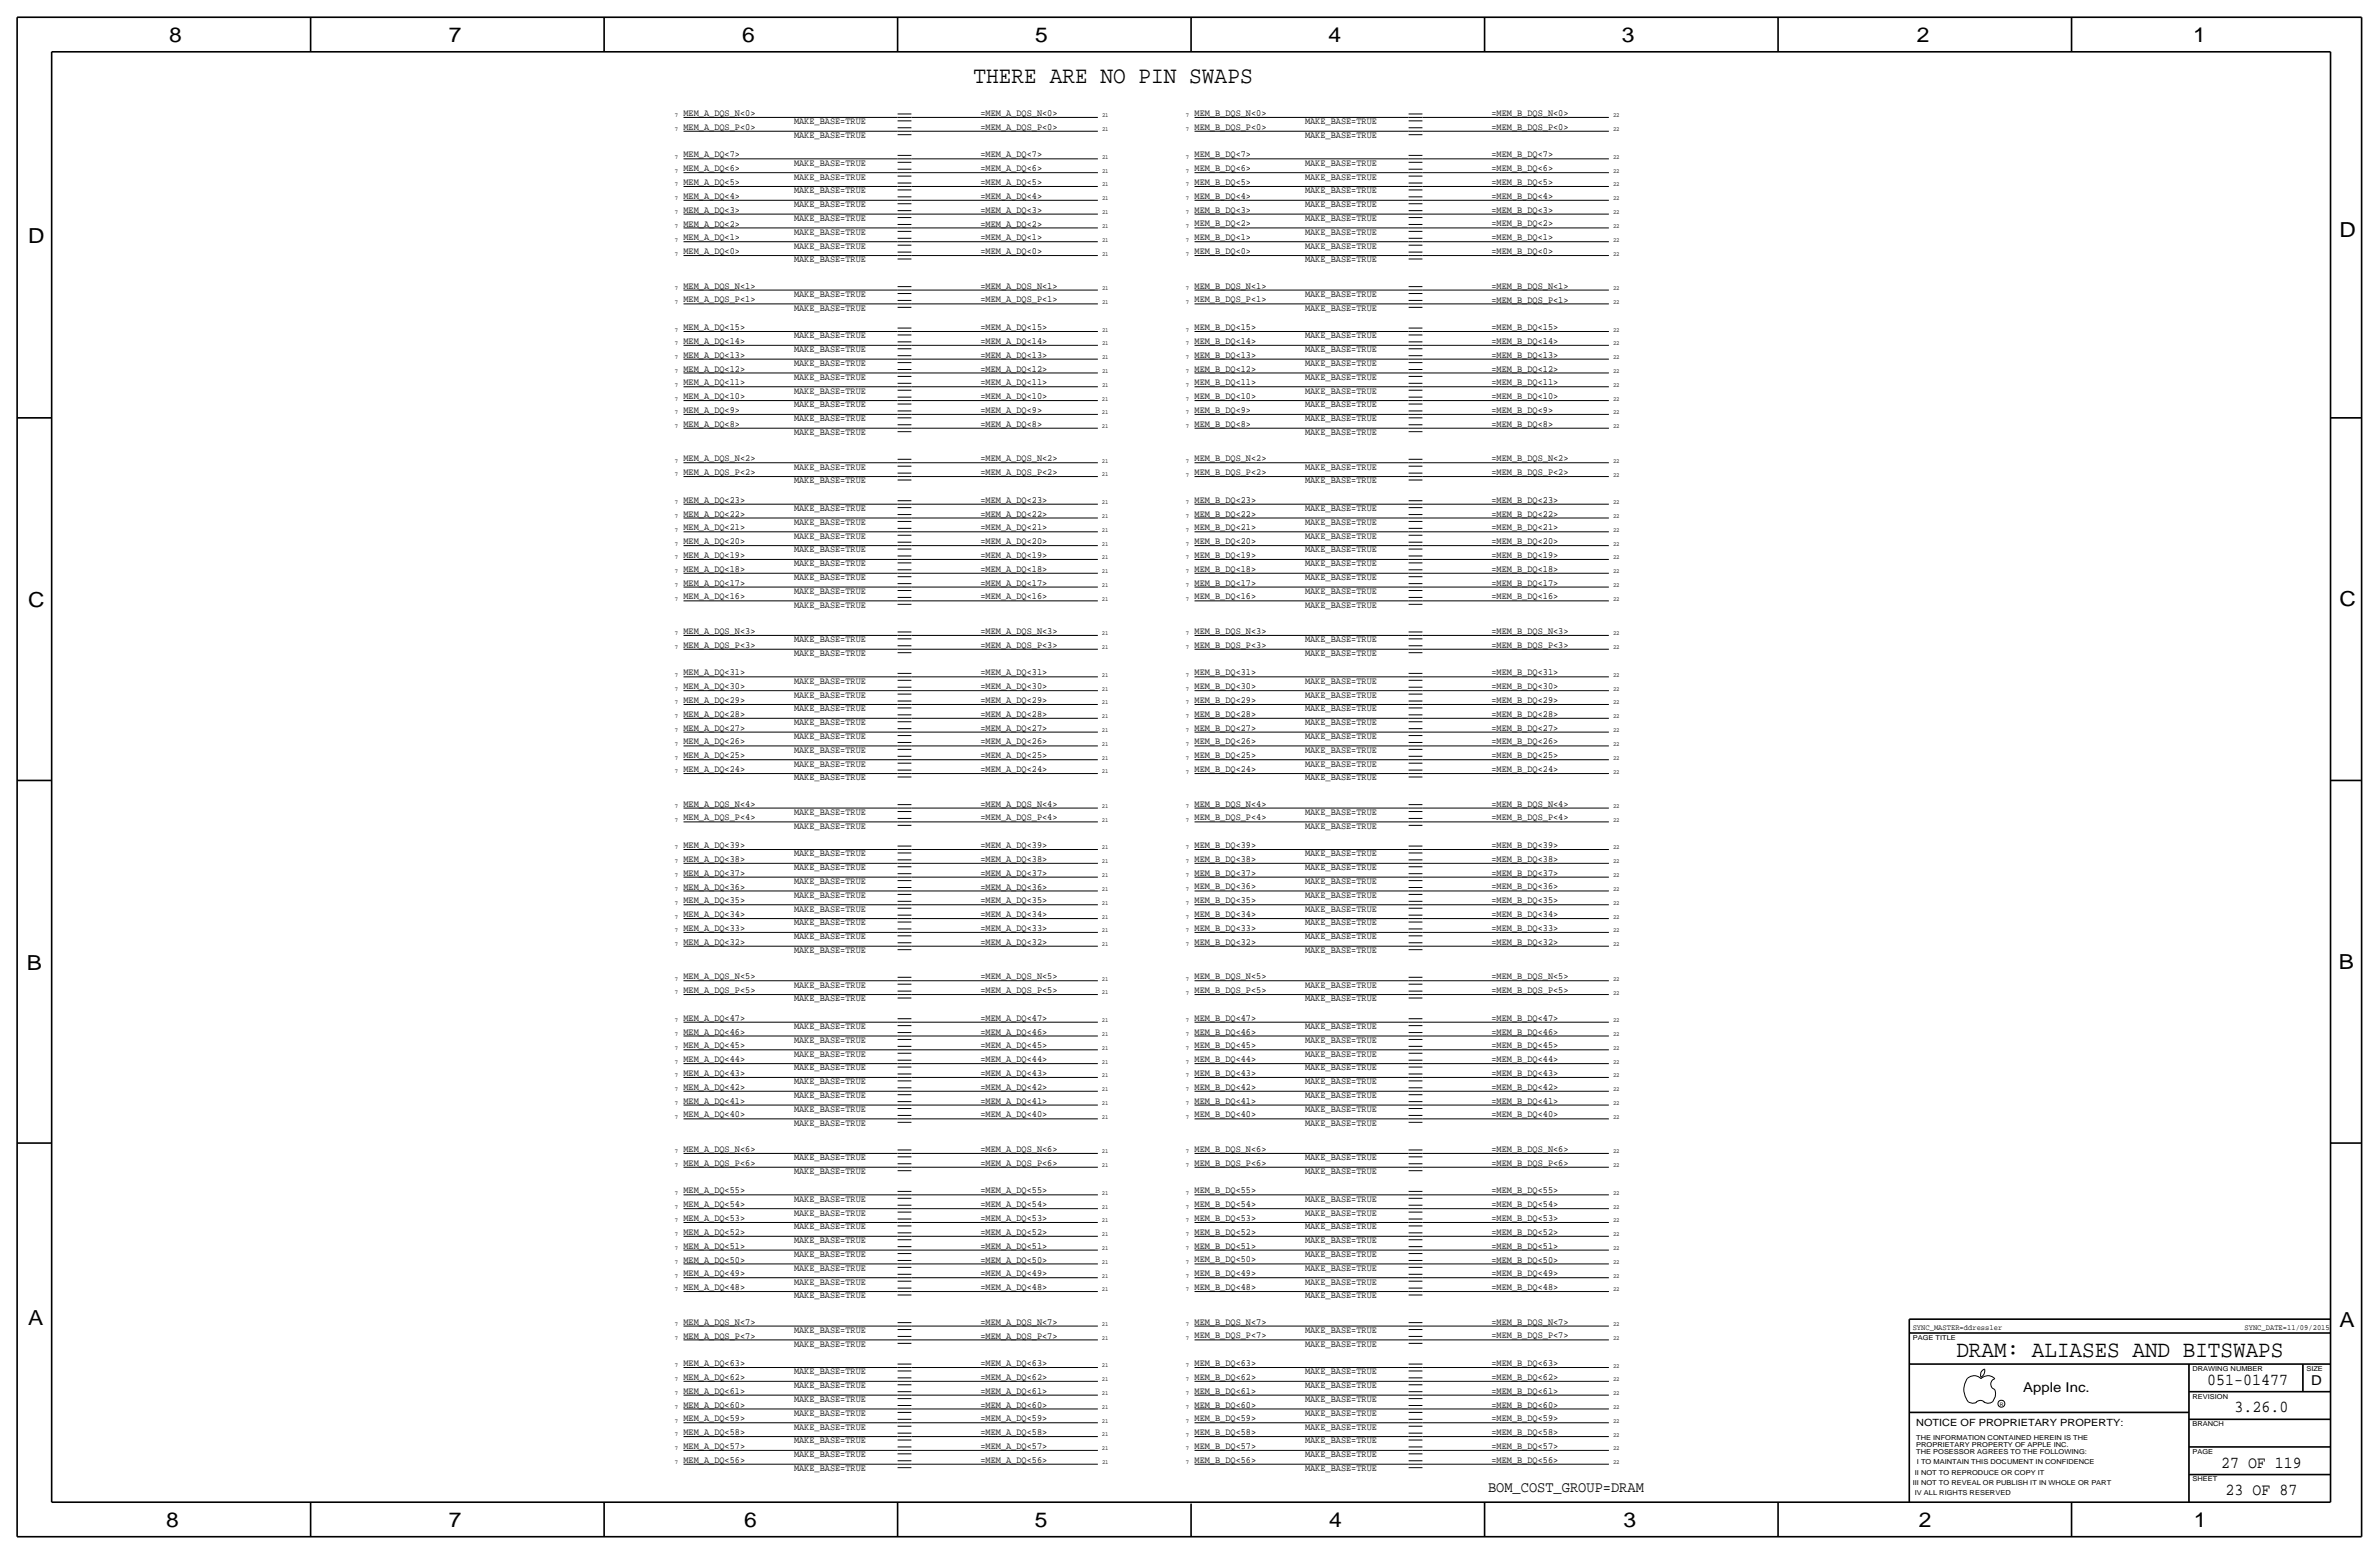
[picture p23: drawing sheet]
<svg xmlns="http://www.w3.org/2000/svg" width="875mm" height="572mm" viewBox="0 0 875 572" stroke-linecap="round" stroke-linejoin="round" font-family="sans-serif">
<defs><g id="words">
<text font-size="8.7" x="358.1" y="30.5">THERE ARE NO PIN SWAPS</text>
<text font-size="8.6" x="719.6" y="499.1">DRAM: ALIASES AND BITSWAPS</text>
<g font-size="7.6">
<text x="62.2" y="15.5">8</text>
<text x="165" y="15.5">7</text>
<text x="273" y="15.5">6</text>
<text x="380.7" y="15.5">5</text>
<text x="488.6" y="15.5">4</text>
<text x="596.6" y="15.5">3</text>
<text x="705.1" y="15.5">2</text>
<text x="806.7" y="15.5">1</text>
<text x="10.4" y="89.4">D</text>
<text x="860.5" y="87.1">D</text>
<text x="10.4" y="223.3">C</text>
<text x="860.5" y="222.8">C</text>
<text x="9.8" y="356.6">B</text>
<text x="860.2" y="356.4">B</text>
<text x="10.4" y="487.4">A</text>
<text x="860.5" y="488.2">A</text>
<text x="61.2" y="561.6">8</text>
<text x="165" y="561.6">7</text>
<text x="273.8" y="561.6">6</text>
<text x="380.7" y="561.6">5</text>
<text x="488.9" y="561.6">4</text>
<text x="597.1" y="561.6">3</text>
<text x="705.8" y="561.6">2</text>
<text x="806.9" y="561.6">1</text>
</g>
<g font-size="6.2">
<text x="811.9" y="509.3">051-01477</text>
<text x="821.9" y="519.4">3.26.0</text>
<text x="817" y="539.7">27 OF 119</text>
<text x="818.6" y="549.9">23 OF 87</text>
</g>
<text font-size="5.6" x="547.3" y="548.6">BOM_COST_GROUP=DRAM</text>
<g font-size="5">
<text x="850.1" y="509.3">D</text>
<text x="744.2" y="511.8">Apple Inc.</text>
</g>
<text font-size="3.7" x="704.8" y="524.5">NOTICE OF PROPRIETARY PROPERTY:</text>
<g font-size="3.5">
<text x="251.4" y="42.7">MEM_A_DQS_N&lt;0&gt;</text>
<text x="251.4" y="47.7">MEM_A_DQS_P&lt;0&gt;</text>
<text x="292.1" y="45.7">MAKE_BASE=TRUE</text>
<text x="360.6" y="42.7">=MEM_A_DQS_N&lt;0&gt;</text>
<text x="360.6" y="47.7">=MEM_A_DQS_P&lt;0&gt;</text>
<text x="439.4" y="42.7">MEM_B_DQS_N&lt;0&gt;</text>
<text x="439.4" y="47.7">MEM_B_DQS_P&lt;0&gt;</text>
<text x="480" y="45.7">MAKE_BASE=TRUE</text>
<text x="548.6" y="47.8">=MEM_B_DQS_P&lt;0&gt;</text>
<text x="548.6" y="42.7">=MEM_B_DQS_N&lt;0&gt;</text>
<text x="292.1" y="50.8">MAKE_BASE=TRUE</text>
<text x="480" y="50.8">MAKE_BASE=TRUE</text>
<text x="251.4" y="57.9">MEM_A_DQ&lt;7&gt;</text>
<text x="360.6" y="57.9">=MEM_A_DQ&lt;7&gt;</text>
<text x="439.4" y="57.9">MEM_B_DQ&lt;7&gt;</text>
<text x="548.6" y="57.9">=MEM_B_DQ&lt;7&gt;</text>
<text x="251.4" y="63">MEM_A_DQ&lt;6&gt;</text>
<text x="292.1" y="61">MAKE_BASE=TRUE</text>
<text x="360.6" y="63">=MEM_A_DQ&lt;6&gt;</text>
<text x="439.4" y="63">MEM_B_DQ&lt;6&gt;</text>
<text x="480" y="61">MAKE_BASE=TRUE</text>
<text x="548.6" y="63">=MEM_B_DQ&lt;6&gt;</text>
<text x="251.4" y="68.1">MEM_A_DQ&lt;5&gt;</text>
<text x="292.1" y="66">MAKE_BASE=TRUE</text>
<text x="292.1" y="71.1">MAKE_BASE=TRUE</text>
<text x="360.6" y="68.1">=MEM_A_DQ&lt;5&gt;</text>
<text x="439.4" y="68.1">MEM_B_DQ&lt;5&gt;</text>
<text x="480" y="66">MAKE_BASE=TRUE</text>
<text x="480" y="71.1">MAKE_BASE=TRUE</text>
<text x="548.6" y="68.1">=MEM_B_DQ&lt;5&gt;</text>
<text x="251.4" y="73.1">MEM_A_DQ&lt;4&gt;</text>
<text x="292.1" y="76.2">MAKE_BASE=TRUE</text>
<text x="360.6" y="73.1">=MEM_A_DQ&lt;4&gt;</text>
<text x="439.4" y="73.1">MEM_B_DQ&lt;4&gt;</text>
<text x="480" y="76.2">MAKE_BASE=TRUE</text>
<text x="548.6" y="73.1">=MEM_B_DQ&lt;4&gt;</text>
<text x="251.4" y="78.2">MEM_A_DQ&lt;3&gt;</text>
<text x="251.4" y="83.3">MEM_A_DQ&lt;2&gt;</text>
<text x="292.1" y="81.3">MAKE_BASE=TRUE</text>
<text x="360.6" y="78.2">=MEM_A_DQ&lt;3&gt;</text>
<text x="360.6" y="83.3">=MEM_A_DQ&lt;2&gt;</text>
<text x="439.4" y="78.2">MEM_B_DQ&lt;3&gt;</text>
<text x="439.4" y="83.3">MEM_B_DQ&lt;2&gt;</text>
<text x="480" y="81.3">MAKE_BASE=TRUE</text>
<text x="548.6" y="78.2">=MEM_B_DQ&lt;3&gt;</text>
<text x="548.6" y="83.3">=MEM_B_DQ&lt;2&gt;</text>
<text x="251.4" y="88.4">MEM_A_DQ&lt;1&gt;</text>
<text x="292.1" y="86.3">MAKE_BASE=TRUE</text>
<text x="360.6" y="88.4">=MEM_A_DQ&lt;1&gt;</text>
<text x="439.4" y="88.4">MEM_B_DQ&lt;1&gt;</text>
<text x="480" y="86.3">MAKE_BASE=TRUE</text>
<text x="548.6" y="88.4">=MEM_B_DQ&lt;1&gt;</text>
<text x="251.4" y="93.5">MEM_A_DQ&lt;0&gt;</text>
<text x="292.1" y="91.4">MAKE_BASE=TRUE</text>
<text x="360.6" y="93.5">=MEM_A_DQ&lt;0&gt;</text>
<text x="439.4" y="93.5">MEM_B_DQ&lt;0&gt;</text>
<text x="480" y="91.4">MAKE_BASE=TRUE</text>
<text x="548.6" y="93.5">=MEM_B_DQ&lt;0&gt;</text>
<text x="292.1" y="96.5">MAKE_BASE=TRUE</text>
<text x="480" y="96.5">MAKE_BASE=TRUE</text>
<text x="251.4" y="106.2">MEM_A_DQS_N&lt;1&gt;</text>
<text x="360.6" y="106.2">=MEM_A_DQS_N&lt;1&gt;</text>
<text x="439.4" y="106.2">MEM_B_DQS_N&lt;1&gt;</text>
<text x="548.6" y="106.2">=MEM_B_DQS_N&lt;1&gt;</text>
<text x="251.4" y="111.2">MEM_A_DQS_P&lt;1&gt;</text>
<text x="292.1" y="109.2">MAKE_BASE=TRUE</text>
<text x="360.6" y="111.2">=MEM_A_DQS_P&lt;1&gt;</text>
<text x="439.4" y="111.2">MEM_B_DQS_P&lt;1&gt;</text>
<text x="480" y="109.2">MAKE_BASE=TRUE</text>
<text x="548.6" y="111.3">=MEM_B_DQS_P&lt;1&gt;</text>
<text x="292.1" y="114.3">MAKE_BASE=TRUE</text>
<text x="480" y="114.3">MAKE_BASE=TRUE</text>
<text x="251.4" y="121.4">MEM_A_DQ&lt;15&gt;</text>
<text x="292.1" y="124.4">MAKE_BASE=TRUE</text>
<text x="360.6" y="121.4">=MEM_A_DQ&lt;15&gt;</text>
<text x="439.4" y="121.4">MEM_B_DQ&lt;15&gt;</text>
<text x="480" y="124.4">MAKE_BASE=TRUE</text>
<text x="548.6" y="121.4">=MEM_B_DQ&lt;15&gt;</text>
<text x="251.4" y="126.5">MEM_A_DQ&lt;14&gt;</text>
<text x="251.4" y="131.6">MEM_A_DQ&lt;13&gt;</text>
<text x="292.1" y="129.5">MAKE_BASE=TRUE</text>
<text x="360.6" y="131.6">=MEM_A_DQ&lt;13&gt;</text>
<text x="360.6" y="126.5">=MEM_A_DQ&lt;14&gt;</text>
<text x="439.4" y="126.5">MEM_B_DQ&lt;14&gt;</text>
<text x="439.4" y="131.6">MEM_B_DQ&lt;13&gt;</text>
<text x="480" y="129.5">MAKE_BASE=TRUE</text>
<text x="548.6" y="126.5">=MEM_B_DQ&lt;14&gt;</text>
<text x="548.6" y="131.6">=MEM_B_DQ&lt;13&gt;</text>
<text x="251.4" y="136.6">MEM_A_DQ&lt;12&gt;</text>
<text x="292.1" y="134.6">MAKE_BASE=TRUE</text>
<text x="360.6" y="136.6">=MEM_A_DQ&lt;12&gt;</text>
<text x="439.4" y="136.6">MEM_B_DQ&lt;12&gt;</text>
<text x="480" y="134.6">MAKE_BASE=TRUE</text>
<text x="548.6" y="136.6">=MEM_B_DQ&lt;12&gt;</text>
<text x="251.4" y="141.7">MEM_A_DQ&lt;11&gt;</text>
<text x="292.1" y="139.7">MAKE_BASE=TRUE</text>
<text x="360.6" y="141.7">=MEM_A_DQ&lt;11&gt;</text>
<text x="439.4" y="141.7">MEM_B_DQ&lt;11&gt;</text>
<text x="480" y="139.7">MAKE_BASE=TRUE</text>
<text x="548.6" y="141.7">=MEM_B_DQ&lt;11&gt;</text>
<text x="251.4" y="146.8">MEM_A_DQ&lt;10&gt;</text>
<text x="292.1" y="144.8">MAKE_BASE=TRUE</text>
<text x="292.1" y="149.8">MAKE_BASE=TRUE</text>
<text x="360.6" y="146.8">=MEM_A_DQ&lt;10&gt;</text>
<text x="439.4" y="146.8">MEM_B_DQ&lt;10&gt;</text>
<text x="480" y="144.8">MAKE_BASE=TRUE</text>
<text x="480" y="149.8">MAKE_BASE=TRUE</text>
<text x="548.6" y="146.8">=MEM_B_DQ&lt;10&gt;</text>
<text x="251.4" y="151.9">MEM_A_DQ&lt;9&gt;</text>
<text x="292.1" y="154.9">MAKE_BASE=TRUE</text>
<text x="360.6" y="151.9">=MEM_A_DQ&lt;9&gt;</text>
<text x="439.4" y="151.9">MEM_B_DQ&lt;9&gt;</text>
<text x="480" y="154.9">MAKE_BASE=TRUE</text>
<text x="548.6" y="151.9">=MEM_B_DQ&lt;9&gt;</text>
<text x="251.4" y="157">MEM_A_DQ&lt;8&gt;</text>
<text x="292.1" y="160">MAKE_BASE=TRUE</text>
<text x="360.6" y="157">=MEM_A_DQ&lt;8&gt;</text>
<text x="439.4" y="157">MEM_B_DQ&lt;8&gt;</text>
<text x="480" y="160">MAKE_BASE=TRUE</text>
<text x="548.6" y="157">=MEM_B_DQ&lt;8&gt;</text>
<text x="251.4" y="169.7">MEM_A_DQS_N&lt;2&gt;</text>
<text x="292.1" y="172.7">MAKE_BASE=TRUE</text>
<text x="360.6" y="169.7">=MEM_A_DQS_N&lt;2&gt;</text>
<text x="439.4" y="169.7">MEM_B_DQS_N&lt;2&gt;</text>
<text x="480" y="172.7">MAKE_BASE=TRUE</text>
<text x="548.6" y="169.7">=MEM_B_DQS_N&lt;2&gt;</text>
<text x="251.4" y="174.7">MEM_A_DQS_P&lt;2&gt;</text>
<text x="292.1" y="177.8">MAKE_BASE=TRUE</text>
<text x="360.6" y="174.7">=MEM_A_DQS_P&lt;2&gt;</text>
<text x="439.4" y="174.7">MEM_B_DQS_P&lt;2&gt;</text>
<text x="480" y="177.8">MAKE_BASE=TRUE</text>
<text x="548.6" y="174.7">=MEM_B_DQS_P&lt;2&gt;</text>
<text x="251.4" y="184.9">MEM_A_DQ&lt;23&gt;</text>
<text x="360.6" y="184.9">=MEM_A_DQ&lt;23&gt;</text>
<text x="439.4" y="184.9">MEM_B_DQ&lt;23&gt;</text>
<text x="548.6" y="184.9">=MEM_B_DQ&lt;23&gt;</text>
<text x="251.4" y="190">MEM_A_DQ&lt;22&gt;</text>
<text x="292.1" y="187.9">MAKE_BASE=TRUE</text>
<text x="360.6" y="190">=MEM_A_DQ&lt;22&gt;</text>
<text x="439.4" y="190">MEM_B_DQ&lt;22&gt;</text>
<text x="480" y="187.9">MAKE_BASE=TRUE</text>
<text x="548.6" y="190">=MEM_B_DQ&lt;22&gt;</text>
<text x="251.4" y="195.1">MEM_A_DQ&lt;21&gt;</text>
<text x="292.1" y="193">MAKE_BASE=TRUE</text>
<text x="360.6" y="195.1">=MEM_A_DQ&lt;21&gt;</text>
<text x="439.4" y="195">MEM_B_DQ&lt;21&gt;</text>
<text x="480" y="193">MAKE_BASE=TRUE</text>
<text x="548.6" y="195">=MEM_B_DQ&lt;21&gt;</text>
<text x="251.4" y="200.1">MEM_A_DQ&lt;20&gt;</text>
<text x="292.1" y="198.1">MAKE_BASE=TRUE</text>
<text x="292.1" y="203.2">MAKE_BASE=TRUE</text>
<text x="360.6" y="200.1">=MEM_A_DQ&lt;20&gt;</text>
<text x="439.4" y="200.1">MEM_B_DQ&lt;20&gt;</text>
<text x="480" y="198.1">MAKE_BASE=TRUE</text>
<text x="480" y="203.2">MAKE_BASE=TRUE</text>
<text x="548.6" y="200.1">=MEM_B_DQ&lt;20&gt;</text>
<text x="251.4" y="205.2">MEM_A_DQ&lt;19&gt;</text>
<text x="292.1" y="208.3">MAKE_BASE=TRUE</text>
<text x="360.6" y="205.2">=MEM_A_DQ&lt;19&gt;</text>
<text x="439.4" y="205.2">MEM_B_DQ&lt;19&gt;</text>
<text x="480" y="208.3">MAKE_BASE=TRUE</text>
<text x="548.6" y="205.2">=MEM_B_DQ&lt;19&gt;</text>
<text x="251.4" y="210.3">MEM_A_DQ&lt;18&gt;</text>
<text x="251.4" y="215.4">MEM_A_DQ&lt;17&gt;</text>
<text x="292.1" y="213.3">MAKE_BASE=TRUE</text>
<text x="360.6" y="210.3">=MEM_A_DQ&lt;18&gt;</text>
<text x="360.6" y="215.4">=MEM_A_DQ&lt;17&gt;</text>
<text x="439.4" y="210.3">MEM_B_DQ&lt;18&gt;</text>
<text x="439.4" y="215.4">MEM_B_DQ&lt;17&gt;</text>
<text x="480" y="213.3">MAKE_BASE=TRUE</text>
<text x="548.6" y="210.3">=MEM_B_DQ&lt;18&gt;</text>
<text x="548.6" y="215.4">=MEM_B_DQ&lt;17&gt;</text>
<text x="251.4" y="220.4">MEM_A_DQ&lt;16&gt;</text>
<text x="292.1" y="218.4">MAKE_BASE=TRUE</text>
<text x="360.6" y="220.4">=MEM_A_DQ&lt;16&gt;</text>
<text x="439.4" y="220.4">MEM_B_DQ&lt;16&gt;</text>
<text x="480" y="218.4">MAKE_BASE=TRUE</text>
<text x="548.6" y="220.4">=MEM_B_DQ&lt;16&gt;</text>
<text x="292.1" y="223.5">MAKE_BASE=TRUE</text>
<text x="480" y="223.5">MAKE_BASE=TRUE</text>
<text x="251.4" y="233.1">MEM_A_DQS_N&lt;3&gt;</text>
<text x="360.6" y="233.1">=MEM_A_DQS_N&lt;3&gt;</text>
<text x="439.4" y="233.1">MEM_B_DQS_N&lt;3&gt;</text>
<text x="548.6" y="233.2">=MEM_B_DQS_N&lt;3&gt;</text>
<text x="251.4" y="238.2">MEM_A_DQS_P&lt;3&gt;</text>
<text x="292.1" y="236.2">MAKE_BASE=TRUE</text>
<text x="360.6" y="238.2">=MEM_A_DQS_P&lt;3&gt;</text>
<text x="439.4" y="238.2">MEM_B_DQS_P&lt;3&gt;</text>
<text x="480" y="236.2">MAKE_BASE=TRUE</text>
<text x="548.6" y="238.2">=MEM_B_DQS_P&lt;3&gt;</text>
<text x="292.1" y="241.3">MAKE_BASE=TRUE</text>
<text x="480" y="241.3">MAKE_BASE=TRUE</text>
<text x="251.4" y="248.4">MEM_A_DQ&lt;31&gt;</text>
<text x="292.1" y="251.4">MAKE_BASE=TRUE</text>
<text x="360.6" y="248.4">=MEM_A_DQ&lt;31&gt;</text>
<text x="439.4" y="248.4">MEM_B_DQ&lt;31&gt;</text>
<text x="480" y="251.5">MAKE_BASE=TRUE</text>
<text x="548.6" y="248.4">=MEM_B_DQ&lt;31&gt;</text>
<text x="251.4" y="253.5">MEM_A_DQ&lt;30&gt;</text>
<text x="292.1" y="256.5">MAKE_BASE=TRUE</text>
<text x="360.6" y="253.5">=MEM_A_DQ&lt;30&gt;</text>
<text x="439.4" y="253.5">MEM_B_DQ&lt;30&gt;</text>
<text x="480" y="256.5">MAKE_BASE=TRUE</text>
<text x="548.6" y="253.5">=MEM_B_DQ&lt;30&gt;</text>
<text x="251.4" y="258.5">MEM_A_DQ&lt;29&gt;</text>
<text x="251.4" y="263.6">MEM_A_DQ&lt;28&gt;</text>
<text x="292.1" y="261.6">MAKE_BASE=TRUE</text>
<text x="360.6" y="258.5">=MEM_A_DQ&lt;29&gt;</text>
<text x="360.6" y="263.6">=MEM_A_DQ&lt;28&gt;</text>
<text x="439.4" y="258.5">MEM_B_DQ&lt;29&gt;</text>
<text x="439.4" y="263.6">MEM_B_DQ&lt;28&gt;</text>
<text x="480" y="261.6">MAKE_BASE=TRUE</text>
<text x="548.6" y="258.5">=MEM_B_DQ&lt;29&gt;</text>
<text x="548.6" y="263.6">=MEM_B_DQ&lt;28&gt;</text>
<text x="251.4" y="268.7">MEM_A_DQ&lt;27&gt;</text>
<text x="292.1" y="266.7">MAKE_BASE=TRUE</text>
<text x="360.6" y="268.7">=MEM_A_DQ&lt;27&gt;</text>
<text x="439.4" y="268.7">MEM_B_DQ&lt;27&gt;</text>
<text x="480" y="266.7">MAKE_BASE=TRUE</text>
<text x="548.6" y="268.7">=MEM_B_DQ&lt;27&gt;</text>
<text x="251.4" y="273.8">MEM_A_DQ&lt;26&gt;</text>
<text x="292.1" y="271.8">MAKE_BASE=TRUE</text>
<text x="360.6" y="273.8">=MEM_A_DQ&lt;26&gt;</text>
<text x="439.4" y="273.8">MEM_B_DQ&lt;26&gt;</text>
<text x="480" y="271.8">MAKE_BASE=TRUE</text>
<text x="548.6" y="273.8">=MEM_B_DQ&lt;26&gt;</text>
<text x="251.4" y="278.9">MEM_A_DQ&lt;25&gt;</text>
<text x="292.1" y="276.8">MAKE_BASE=TRUE</text>
<text x="292.1" y="281.9">MAKE_BASE=TRUE</text>
<text x="360.6" y="278.9">=MEM_A_DQ&lt;25&gt;</text>
<text x="439.4" y="278.9">MEM_B_DQ&lt;25&gt;</text>
<text x="480" y="281.9">MAKE_BASE=TRUE</text>
<text x="480" y="276.8">MAKE_BASE=TRUE</text>
<text x="548.6" y="278.9">=MEM_B_DQ&lt;25&gt;</text>
<text x="251.4" y="283.9">MEM_A_DQ&lt;24&gt;</text>
<text x="292.1" y="287">MAKE_BASE=TRUE</text>
<text x="360.6" y="283.9">=MEM_A_DQ&lt;24&gt;</text>
<text x="439.4" y="284">MEM_B_DQ&lt;24&gt;</text>
<text x="480" y="287">MAKE_BASE=TRUE</text>
<text x="548.6" y="284">=MEM_B_DQ&lt;24&gt;</text>
<text x="251.4" y="296.6">MEM_A_DQS_N&lt;4&gt;</text>
<text x="292.1" y="299.7">MAKE_BASE=TRUE</text>
<text x="360.6" y="296.6">=MEM_A_DQS_N&lt;4&gt;</text>
<text x="439.4" y="296.7">MEM_B_DQS_N&lt;4&gt;</text>
<text x="480" y="299.7">MAKE_BASE=TRUE</text>
<text x="548.6" y="296.7">=MEM_B_DQS_N&lt;4&gt;</text>
<text x="251.4" y="301.7">MEM_A_DQS_P&lt;4&gt;</text>
<text x="292.1" y="304.8">MAKE_BASE=TRUE</text>
<text x="360.6" y="301.7">=MEM_A_DQS_P&lt;4&gt;</text>
<text x="439.4" y="301.7">MEM_B_DQS_P&lt;4&gt;</text>
<text x="480" y="304.8">MAKE_BASE=TRUE</text>
<text x="548.6" y="301.7">=MEM_B_DQS_P&lt;4&gt;</text>
<text x="251.4" y="311.9">MEM_A_DQ&lt;39&gt;</text>
<text x="360.6" y="311.9">=MEM_A_DQ&lt;39&gt;</text>
<text x="439.4" y="311.9">MEM_B_DQ&lt;39&gt;</text>
<text x="548.6" y="311.9">=MEM_B_DQ&lt;39&gt;</text>
<text x="251.4" y="317">MEM_A_DQ&lt;38&gt;</text>
<text x="292.1" y="314.9">MAKE_BASE=TRUE</text>
<text x="360.6" y="317">=MEM_A_DQ&lt;38&gt;</text>
<text x="439.4" y="317">MEM_B_DQ&lt;38&gt;</text>
<text x="480" y="314.9">MAKE_BASE=TRUE</text>
<text x="548.6" y="317">=MEM_B_DQ&lt;38&gt;</text>
<text x="251.4" y="322">MEM_A_DQ&lt;37&gt;</text>
<text x="292.1" y="320">MAKE_BASE=TRUE</text>
<text x="360.6" y="322">=MEM_A_DQ&lt;37&gt;</text>
<text x="439.4" y="322">MEM_B_DQ&lt;37&gt;</text>
<text x="480" y="320">MAKE_BASE=TRUE</text>
<text x="548.6" y="322">=MEM_B_DQ&lt;37&gt;</text>
<text x="251.4" y="327.1">MEM_A_DQ&lt;36&gt;</text>
<text x="292.1" y="325.1">MAKE_BASE=TRUE</text>
<text x="360.6" y="327.1">=MEM_A_DQ&lt;36&gt;</text>
<text x="439.4" y="327.1">MEM_B_DQ&lt;36&gt;</text>
<text x="480" y="325.1">MAKE_BASE=TRUE</text>
<text x="548.6" y="327.1">=MEM_B_DQ&lt;36&gt;</text>
<text x="251.4" y="332.2">MEM_A_DQ&lt;35&gt;</text>
<text x="292.1" y="330.2">MAKE_BASE=TRUE</text>
<text x="292.1" y="335.3">MAKE_BASE=TRUE</text>
<text x="360.6" y="332.2">=MEM_A_DQ&lt;35&gt;</text>
<text x="439.4" y="332.2">MEM_B_DQ&lt;35&gt;</text>
<text x="480" y="330.2">MAKE_BASE=TRUE</text>
<text x="480" y="335.3">MAKE_BASE=TRUE</text>
<text x="548.6" y="332.2">=MEM_B_DQ&lt;35&gt;</text>
<text x="251.4" y="337.3">MEM_A_DQ&lt;34&gt;</text>
<text x="292.1" y="340.3">MAKE_BASE=TRUE</text>
<text x="360.6" y="337.3">=MEM_A_DQ&lt;34&gt;</text>
<text x="439.4" y="337.3">MEM_B_DQ&lt;34&gt;</text>
<text x="480" y="340.3">MAKE_BASE=TRUE</text>
<text x="548.6" y="337.3">=MEM_B_DQ&lt;34&gt;</text>
<text x="251.4" y="347.4">MEM_A_DQ&lt;32&gt;</text>
<text x="251.4" y="342.4">MEM_A_DQ&lt;33&gt;</text>
<text x="292.1" y="345.4">MAKE_BASE=TRUE</text>
<text x="360.6" y="347.4">=MEM_A_DQ&lt;32&gt;</text>
<text x="360.6" y="342.4">=MEM_A_DQ&lt;33&gt;</text>
<text x="439.4" y="342.4">MEM_B_DQ&lt;33&gt;</text>
<text x="439.4" y="347.4">MEM_B_DQ&lt;32&gt;</text>
<text x="480" y="345.4">MAKE_BASE=TRUE</text>
<text x="548.6" y="342.4">=MEM_B_DQ&lt;33&gt;</text>
<text x="548.6" y="347.4">=MEM_B_DQ&lt;32&gt;</text>
<text x="292.1" y="350.5">MAKE_BASE=TRUE</text>
<text x="480" y="350.5">MAKE_BASE=TRUE</text>
<text x="251.4" y="360.1">MEM_A_DQS_N&lt;5&gt;</text>
<text x="251.4" y="365.2">MEM_A_DQS_P&lt;5&gt;</text>
<text x="292.1" y="363.2">MAKE_BASE=TRUE</text>
<text x="360.6" y="365.2">=MEM_A_DQS_P&lt;5&gt;</text>
<text x="360.6" y="360.1">=MEM_A_DQS_N&lt;5&gt;</text>
<text x="439.4" y="360.1">MEM_B_DQS_N&lt;5&gt;</text>
<text x="439.4" y="365.2">MEM_B_DQS_P&lt;5&gt;</text>
<text x="480" y="363.2">MAKE_BASE=TRUE</text>
<text x="548.6" y="360.1">=MEM_B_DQS_N&lt;5&gt;</text>
<text x="548.6" y="365.2">=MEM_B_DQS_P&lt;5&gt;</text>
<text x="292.1" y="368.3">MAKE_BASE=TRUE</text>
<text x="480" y="368.3">MAKE_BASE=TRUE</text>
<text x="251.4" y="375.4">MEM_A_DQ&lt;47&gt;</text>
<text x="360.6" y="375.4">=MEM_A_DQ&lt;47&gt;</text>
<text x="439.4" y="375.4">MEM_B_DQ&lt;47&gt;</text>
<text x="548.6" y="375.4">=MEM_B_DQ&lt;47&gt;</text>
<text x="251.4" y="380.5">MEM_A_DQ&lt;46&gt;</text>
<text x="292.1" y="378.4">MAKE_BASE=TRUE</text>
<text x="292.1" y="383.5">MAKE_BASE=TRUE</text>
<text x="360.6" y="380.5">=MEM_A_DQ&lt;46&gt;</text>
<text x="439.4" y="380.5">MEM_B_DQ&lt;46&gt;</text>
<text x="480" y="378.4">MAKE_BASE=TRUE</text>
<text x="480" y="383.5">MAKE_BASE=TRUE</text>
<text x="548.6" y="380.5">=MEM_B_DQ&lt;46&gt;</text>
<text x="251.4" y="385.5">MEM_A_DQ&lt;45&gt;</text>
<text x="292.1" y="388.6">MAKE_BASE=TRUE</text>
<text x="360.6" y="385.5">=MEM_A_DQ&lt;45&gt;</text>
<text x="439.4" y="385.5">MEM_B_DQ&lt;45&gt;</text>
<text x="480" y="388.6">MAKE_BASE=TRUE</text>
<text x="548.6" y="385.5">=MEM_B_DQ&lt;45&gt;</text>
<text x="251.4" y="390.6">MEM_A_DQ&lt;44&gt;</text>
<text x="251.4" y="395.7">MEM_A_DQ&lt;43&gt;</text>
<text x="292.1" y="393.7">MAKE_BASE=TRUE</text>
<text x="360.6" y="390.6">=MEM_A_DQ&lt;44&gt;</text>
<text x="360.6" y="395.7">=MEM_A_DQ&lt;43&gt;</text>
<text x="439.4" y="390.6">MEM_B_DQ&lt;44&gt;</text>
<text x="439.4" y="395.7">MEM_B_DQ&lt;43&gt;</text>
<text x="480" y="393.7">MAKE_BASE=TRUE</text>
<text x="548.6" y="390.6">=MEM_B_DQ&lt;44&gt;</text>
<text x="548.6" y="395.7">=MEM_B_DQ&lt;43&gt;</text>
<text x="251.4" y="400.8">MEM_A_DQ&lt;42&gt;</text>
<text x="292.1" y="398.7">MAKE_BASE=TRUE</text>
<text x="360.6" y="400.8">=MEM_A_DQ&lt;42&gt;</text>
<text x="439.4" y="400.8">MEM_B_DQ&lt;42&gt;</text>
<text x="480" y="398.8">MAKE_BASE=TRUE</text>
<text x="548.6" y="400.8">=MEM_B_DQ&lt;42&gt;</text>
<text x="251.4" y="405.9">MEM_A_DQ&lt;41&gt;</text>
<text x="292.1" y="403.8">MAKE_BASE=TRUE</text>
<text x="360.6" y="405.9">=MEM_A_DQ&lt;41&gt;</text>
<text x="439.4" y="405.9">MEM_B_DQ&lt;41&gt;</text>
<text x="480" y="403.8">MAKE_BASE=TRUE</text>
<text x="548.6" y="405.9">=MEM_B_DQ&lt;41&gt;</text>
<text x="251.4" y="410.9">MEM_A_DQ&lt;40&gt;</text>
<text x="292.1" y="408.9">MAKE_BASE=TRUE</text>
<text x="292.1" y="414">MAKE_BASE=TRUE</text>
<text x="360.6" y="410.9">=MEM_A_DQ&lt;40&gt;</text>
<text x="439.4" y="410.9">MEM_B_DQ&lt;40&gt;</text>
<text x="480" y="408.9">MAKE_BASE=TRUE</text>
<text x="480" y="414">MAKE_BASE=TRUE</text>
<text x="548.6" y="410.9">=MEM_B_DQ&lt;40&gt;</text>
<text x="251.4" y="423.6">MEM_A_DQS_N&lt;6&gt;</text>
<text x="360.6" y="423.7">=MEM_A_DQS_N&lt;6&gt;</text>
<text x="439.4" y="423.6">MEM_B_DQS_N&lt;6&gt;</text>
<text x="548.6" y="423.7">=MEM_B_DQS_N&lt;6&gt;</text>
<text x="251.4" y="428.8">MEM_A_DQS_P&lt;6&gt;</text>
<text x="292.1" y="431.8">MAKE_BASE=TRUE</text>
<text x="292.1" y="426.7">MAKE_BASE=TRUE</text>
<text x="360.6" y="428.8">=MEM_A_DQS_P&lt;6&gt;</text>
<text x="439.4" y="428.7">MEM_B_DQS_P&lt;6&gt;</text>
<text x="480" y="426.7">MAKE_BASE=TRUE</text>
<text x="480" y="431.8">MAKE_BASE=TRUE</text>
<text x="548.6" y="428.7">=MEM_B_DQS_P&lt;6&gt;</text>
<text x="251.4" y="438.9">MEM_A_DQ&lt;55&gt;</text>
<text x="251.4" y="444">MEM_A_DQ&lt;54&gt;</text>
<text x="292.1" y="442">MAKE_BASE=TRUE</text>
<text x="360.6" y="438.9">=MEM_A_DQ&lt;55&gt;</text>
<text x="360.6" y="444">=MEM_A_DQ&lt;54&gt;</text>
<text x="439.4" y="438.9">MEM_B_DQ&lt;55&gt;</text>
<text x="439.4" y="444">MEM_B_DQ&lt;54&gt;</text>
<text x="480" y="441.9">MAKE_BASE=TRUE</text>
<text x="548.6" y="438.9">=MEM_B_DQ&lt;55&gt;</text>
<text x="548.6" y="444">=MEM_B_DQ&lt;54&gt;</text>
<text x="251.4" y="449.1">MEM_A_DQ&lt;53&gt;</text>
<text x="292.1" y="447">MAKE_BASE=TRUE</text>
<text x="360.6" y="449.1">=MEM_A_DQ&lt;53&gt;</text>
<text x="439.4" y="449">MEM_B_DQ&lt;53&gt;</text>
<text x="480" y="447">MAKE_BASE=TRUE</text>
<text x="548.6" y="449">=MEM_B_DQ&lt;53&gt;</text>
<text x="251.4" y="454.2">MEM_A_DQ&lt;52&gt;</text>
<text x="292.1" y="452.1">MAKE_BASE=TRUE</text>
<text x="360.6" y="454.2">=MEM_A_DQ&lt;52&gt;</text>
<text x="439.4" y="454.1">MEM_B_DQ&lt;52&gt;</text>
<text x="480" y="452.1">MAKE_BASE=TRUE</text>
<text x="548.6" y="454.1">=MEM_B_DQ&lt;52&gt;</text>
<text x="251.4" y="459.2">MEM_A_DQ&lt;51&gt;</text>
<text x="292.1" y="457.2">MAKE_BASE=TRUE</text>
<text x="360.6" y="459.2">=MEM_A_DQ&lt;51&gt;</text>
<text x="439.4" y="459.2">MEM_B_DQ&lt;51&gt;</text>
<text x="480" y="457.2">MAKE_BASE=TRUE</text>
<text x="548.6" y="459.2">=MEM_B_DQ&lt;51&gt;</text>
<text x="251.4" y="464.3">MEM_A_DQ&lt;50&gt;</text>
<text x="292.1" y="462.3">MAKE_BASE=TRUE</text>
<text x="292.1" y="467.4">MAKE_BASE=TRUE</text>
<text x="360.6" y="464.3">=MEM_A_DQ&lt;50&gt;</text>
<text x="439.4" y="464.3">MEM_B_DQ&lt;50&gt;</text>
<text x="480" y="462.3">MAKE_BASE=TRUE</text>
<text x="480" y="467.3">MAKE_BASE=TRUE</text>
<text x="548.6" y="464.3">=MEM_B_DQ&lt;50&gt;</text>
<text x="251.4" y="469.4">MEM_A_DQ&lt;49&gt;</text>
<text x="292.1" y="472.5">MAKE_BASE=TRUE</text>
<text x="360.6" y="469.4">=MEM_A_DQ&lt;49&gt;</text>
<text x="439.4" y="469.4">MEM_B_DQ&lt;49&gt;</text>
<text x="480" y="472.4">MAKE_BASE=TRUE</text>
<text x="548.6" y="469.4">=MEM_B_DQ&lt;49&gt;</text>
<text x="251.4" y="474.5">MEM_A_DQ&lt;48&gt;</text>
<text x="292.1" y="477.5">MAKE_BASE=TRUE</text>
<text x="360.6" y="474.5">=MEM_A_DQ&lt;48&gt;</text>
<text x="439.4" y="474.5">MEM_B_DQ&lt;48&gt;</text>
<text x="480" y="477.5">MAKE_BASE=TRUE</text>
<text x="548.6" y="474.5">=MEM_B_DQ&lt;48&gt;</text>
<text x="251.4" y="487.2">MEM_A_DQS_N&lt;7&gt;</text>
<text x="292.1" y="490.2">MAKE_BASE=TRUE</text>
<text x="360.6" y="487.2">=MEM_A_DQS_N&lt;7&gt;</text>
<text x="439.4" y="487.2">MEM_B_DQS_N&lt;7&gt;</text>
<text x="480" y="490.2">MAKE_BASE=TRUE</text>
<text x="548.6" y="487.2">=MEM_B_DQS_N&lt;7&gt;</text>
<text x="251.4" y="492.3">MEM_A_DQS_P&lt;7&gt;</text>
<text x="292.1" y="495.3">MAKE_BASE=TRUE</text>
<text x="360.6" y="492.3">=MEM_A_DQS_P&lt;7&gt;</text>
<text x="439.4" y="492.2">MEM_B_DQS_P&lt;7&gt;</text>
<text x="480" y="495.3">MAKE_BASE=TRUE</text>
<text x="548.6" y="492.2">=MEM_B_DQS_P&lt;7&gt;</text>
<text x="251.4" y="502.4">MEM_A_DQ&lt;63&gt;</text>
<text x="360.6" y="502.4">=MEM_A_DQ&lt;63&gt;</text>
<text x="439.4" y="502.4">MEM_B_DQ&lt;63&gt;</text>
<text x="548.6" y="502.4">=MEM_B_DQ&lt;63&gt;</text>
<text x="251.4" y="507.5">MEM_A_DQ&lt;62&gt;</text>
<text x="292.1" y="505.5">MAKE_BASE=TRUE</text>
<text x="360.6" y="507.5">=MEM_A_DQ&lt;62&gt;</text>
<text x="439.4" y="507.5">MEM_B_DQ&lt;62&gt;</text>
<text x="480" y="505.4">MAKE_BASE=TRUE</text>
<text x="548.6" y="507.5">=MEM_B_DQ&lt;62&gt;</text>
<text x="251.4" y="512.6">MEM_A_DQ&lt;61&gt;</text>
<text x="292.1" y="515.6">MAKE_BASE=TRUE</text>
<text x="292.1" y="510.5">MAKE_BASE=TRUE</text>
<text x="360.6" y="512.6">=MEM_A_DQ&lt;61&gt;</text>
<text x="439.4" y="512.6">MEM_B_DQ&lt;61&gt;</text>
<text x="480" y="510.5">MAKE_BASE=TRUE</text>
<text x="480" y="515.6">MAKE_BASE=TRUE</text>
<text x="548.6" y="512.6">=MEM_B_DQ&lt;61&gt;</text>
<text x="251.4" y="517.6">MEM_A_DQ&lt;60&gt;</text>
<text x="292.1" y="520.7">MAKE_BASE=TRUE</text>
<text x="360.6" y="517.6">=MEM_A_DQ&lt;60&gt;</text>
<text x="439.4" y="517.6">MEM_B_DQ&lt;60&gt;</text>
<text x="480" y="520.7">MAKE_BASE=TRUE</text>
<text x="548.6" y="517.6">=MEM_B_DQ&lt;60&gt;</text>
<text x="251.4" y="522.7">MEM_A_DQ&lt;59&gt;</text>
<text x="251.4" y="527.8">MEM_A_DQ&lt;58&gt;</text>
<text x="292.1" y="525.8">MAKE_BASE=TRUE</text>
<text x="360.6" y="522.7">=MEM_A_DQ&lt;59&gt;</text>
<text x="360.6" y="527.8">=MEM_A_DQ&lt;58&gt;</text>
<text x="439.4" y="522.7">MEM_B_DQ&lt;59&gt;</text>
<text x="439.4" y="527.8">MEM_B_DQ&lt;58&gt;</text>
<text x="480" y="525.8">MAKE_BASE=TRUE</text>
<text x="548.6" y="522.7">=MEM_B_DQ&lt;59&gt;</text>
<text x="548.6" y="527.8">=MEM_B_DQ&lt;58&gt;</text>
<text x="251.4" y="532.9">MEM_A_DQ&lt;57&gt;</text>
<text x="292.1" y="530.9">MAKE_BASE=TRUE</text>
<text x="360.6" y="532.9">=MEM_A_DQ&lt;57&gt;</text>
<text x="439.4" y="532.9">MEM_B_DQ&lt;57&gt;</text>
<text x="480" y="530.8">MAKE_BASE=TRUE</text>
<text x="548.6" y="532.9">=MEM_B_DQ&lt;57&gt;</text>
<text x="251.4" y="538">MEM_A_DQ&lt;56&gt;</text>
<text x="292.1" y="535.9">MAKE_BASE=TRUE</text>
<text x="360.6" y="538">=MEM_A_DQ&lt;56&gt;</text>
<text x="439.4" y="538">MEM_B_DQ&lt;56&gt;</text>
<text x="480" y="535.9">MAKE_BASE=TRUE</text>
<text x="548.6" y="538">=MEM_B_DQ&lt;56&gt;</text>
<text x="292.1" y="541">MAKE_BASE=TRUE</text>
<text x="480" y="541">MAKE_BASE=TRUE</text>
</g>
<g font-size="2.9">
<text x="703.5" y="488.9">SYNC_MASTER=ddressler</text>
<text x="825.6" y="488.9">SYNC_DATE=11/09/2015</text>
</g>
<g font-size="2.5">
<text x="703.5" y="492.8">PAGE TITLE</text>
<text x="806.4" y="504.2">DRAWING NUMBER</text>
<text x="848.3" y="504.2">SIZE</text>
<text x="806.4" y="514.4">REVISION</text>
<text x="806.4" y="524.5">BRANCH</text>
<text x="704.8" y="532.1">PROPRIETARY PROPERTY OF APPLE INC.</text>
<text x="704.8" y="529.6">THE INFORMATION CONTAINED HEREIN IS THE</text>
<text x="704.8" y="534.7">THE POSESSOR AGREES TO THE FOLLOWING:</text>
<text x="705.1" y="538.5">I TO MAINTAIN THIS DOCUMENT IN CONFIDENCE</text>
<text x="806.4" y="534.7">PAGE</text>
<text x="704.3" y="542.3">II NOT TO REPRODUCE OR COPY IT</text>
<text x="806.4" y="544.8">SHEET</text>
<text x="703.5" y="546.1">III NOT TO REVEAL OR PUBLISH IT IN WHOLE OR PART</text>
<text x="704.3" y="549.9">IV ALL RIGHTS RESERVED</text>
</g>
<g font-size="2.3">
<text x="248.2" y="43.2">7</text>
<text x="405.3" y="43.2">21</text>
<text x="436.1" y="43.2">7</text>
<text x="593.3" y="43.1">22</text>
<text x="248.2" y="48.3">7</text>
<text x="405.3" y="48.3">21</text>
<text x="436.1" y="48.3">7</text>
<text x="593.3" y="48.2">22</text>
<text x="248.2" y="58.4">7</text>
<text x="405.3" y="58.4">21</text>
<text x="436.1" y="58.4">7</text>
<text x="593.3" y="58.4">22</text>
<text x="248.2" y="63.5">7</text>
<text x="405.3" y="63.5">21</text>
<text x="436.1" y="63.5">7</text>
<text x="593.3" y="63.5">22</text>
<text x="248.2" y="68.6">7</text>
<text x="405.3" y="68.6">21</text>
<text x="436.1" y="68.6">7</text>
<text x="593.3" y="68.6">22</text>
<text x="248.2" y="73.7">7</text>
<text x="405.3" y="73.7">21</text>
<text x="436.1" y="73.7">7</text>
<text x="593.3" y="73.7">22</text>
<text x="248.2" y="78.7">7</text>
<text x="248.2" y="83.8">7</text>
<text x="405.3" y="78.7">21</text>
<text x="405.3" y="83.8">21</text>
<text x="436.1" y="78.7">7</text>
<text x="436.1" y="83.8">7</text>
<text x="593.3" y="78.7">22</text>
<text x="593.3" y="83.8">22</text>
<text x="248.2" y="88.9">7</text>
<text x="405.3" y="88.9">21</text>
<text x="436.1" y="88.9">7</text>
<text x="593.3" y="88.9">22</text>
<text x="248.2" y="94">7</text>
<text x="405.3" y="94">21</text>
<text x="436.1" y="94">7</text>
<text x="593.3" y="94">22</text>
<text x="248.2" y="106.7">7</text>
<text x="405.3" y="106.7">21</text>
<text x="436.1" y="106.7">7</text>
<text x="593.3" y="106.6">22</text>
<text x="248.2" y="111.8">7</text>
<text x="405.3" y="111.8">21</text>
<text x="436.1" y="111.8">7</text>
<text x="593.3" y="111.7">22</text>
<text x="248.2" y="121.9">7</text>
<text x="405.3" y="121.9">21</text>
<text x="436.1" y="121.9">7</text>
<text x="593.3" y="121.9">22</text>
<text x="248.2" y="127">7</text>
<text x="405.3" y="127">21</text>
<text x="436.1" y="127">7</text>
<text x="593.3" y="127">22</text>
<text x="248.2" y="132.1">7</text>
<text x="248.2" y="137.2">7</text>
<text x="405.3" y="132.1">21</text>
<text x="405.3" y="137.2">21</text>
<text x="436.1" y="132.1">7</text>
<text x="436.1" y="137.2">7</text>
<text x="593.3" y="132.1">22</text>
<text x="593.3" y="137.2">22</text>
<text x="248.2" y="142.2">7</text>
<text x="405.3" y="142.2">21</text>
<text x="436.1" y="142.2">7</text>
<text x="593.3" y="142.2">22</text>
<text x="248.2" y="147.3">7</text>
<text x="405.3" y="147.3">21</text>
<text x="436.1" y="147.3">7</text>
<text x="593.3" y="147.3">22</text>
<text x="248.2" y="152.4">7</text>
<text x="405.3" y="152.4">21</text>
<text x="436.1" y="152.4">7</text>
<text x="593.3" y="152.4">22</text>
<text x="248.2" y="157.5">7</text>
<text x="405.3" y="157.5">21</text>
<text x="436.1" y="157.5">7</text>
<text x="593.3" y="157.5">22</text>
<text x="248.2" y="170.2">7</text>
<text x="405.3" y="170.2">21</text>
<text x="436.1" y="170.2">7</text>
<text x="593.3" y="170.2">22</text>
<text x="248.2" y="175.2">7</text>
<text x="405.3" y="175.2">21</text>
<text x="436.1" y="175.3">7</text>
<text x="593.3" y="175.3">22</text>
<text x="248.2" y="185.4">7</text>
<text x="405.3" y="185.4">21</text>
<text x="436.1" y="185.4">7</text>
<text x="593.3" y="185.4">22</text>
<text x="248.2" y="190.5">7</text>
<text x="405.3" y="190.5">21</text>
<text x="436.1" y="190.5">7</text>
<text x="593.3" y="190.5">22</text>
<text x="248.2" y="195.6">7</text>
<text x="405.3" y="195.6">21</text>
<text x="436.1" y="195.6">7</text>
<text x="593.3" y="195.6">22</text>
<text x="248.2" y="200.6">7</text>
<text x="405.3" y="200.6">21</text>
<text x="436.1" y="200.7">7</text>
<text x="593.3" y="200.7">22</text>
<text x="248.2" y="205.7">7</text>
<text x="405.3" y="205.7">21</text>
<text x="436.1" y="205.7">7</text>
<text x="593.3" y="205.7">22</text>
<text x="248.2" y="210.8">7</text>
<text x="248.2" y="215.9">7</text>
<text x="405.3" y="210.8">21</text>
<text x="405.3" y="215.9">21</text>
<text x="436.1" y="210.8">7</text>
<text x="436.1" y="215.9">7</text>
<text x="593.3" y="210.8">22</text>
<text x="593.3" y="215.9">22</text>
<text x="248.2" y="221">7</text>
<text x="405.3" y="221">21</text>
<text x="436.1" y="221">7</text>
<text x="593.3" y="221">22</text>
<text x="248.2" y="233.7">7</text>
<text x="405.3" y="233.7">21</text>
<text x="436.1" y="233.7">7</text>
<text x="593.3" y="233.6">22</text>
<text x="248.2" y="238.7">7</text>
<text x="405.3" y="238.7">21</text>
<text x="436.1" y="238.8">7</text>
<text x="593.3" y="238.8">22</text>
<text x="248.2" y="248.9">7</text>
<text x="405.3" y="248.9">21</text>
<text x="436.1" y="248.9">7</text>
<text x="593.3" y="248.9">22</text>
<text x="248.2" y="254">7</text>
<text x="405.3" y="254">21</text>
<text x="436.1" y="254">7</text>
<text x="593.3" y="254">22</text>
<text x="248.2" y="259.1">7</text>
<text x="405.3" y="259.1">21</text>
<text x="436.1" y="259.1">7</text>
<text x="593.3" y="259.1">22</text>
<text x="248.2" y="264.1">7</text>
<text x="248.2" y="269.2">7</text>
<text x="405.3" y="264.1">21</text>
<text x="405.3" y="269.2">21</text>
<text x="436.1" y="264.2">7</text>
<text x="436.1" y="269.2">7</text>
<text x="593.3" y="264.2">22</text>
<text x="593.3" y="269.2">22</text>
<text x="248.2" y="274.3">7</text>
<text x="405.3" y="274.3">21</text>
<text x="436.1" y="274.3">7</text>
<text x="593.3" y="274.3">22</text>
<text x="248.2" y="279.4">7</text>
<text x="405.3" y="279.4">21</text>
<text x="436.1" y="279.4">7</text>
<text x="593.3" y="279.4">22</text>
<text x="248.2" y="284.4">7</text>
<text x="405.3" y="284.4">21</text>
<text x="436.1" y="284.5">7</text>
<text x="593.3" y="284.5">22</text>
<text x="248.2" y="297.2">7</text>
<text x="405.3" y="297.2">21</text>
<text x="436.1" y="297.2">7</text>
<text x="593.3" y="297.2">22</text>
<text x="248.2" y="302.2">7</text>
<text x="405.3" y="302.2">21</text>
<text x="436.1" y="302.2">7</text>
<text x="593.3" y="302.2">22</text>
<text x="248.2" y="312.4">7</text>
<text x="248.2" y="317.5">7</text>
<text x="405.3" y="312.4">21</text>
<text x="405.3" y="317.5">21</text>
<text x="436.1" y="312.4">7</text>
<text x="436.1" y="317.5">7</text>
<text x="593.3" y="312.4">22</text>
<text x="593.3" y="317.5">22</text>
<text x="248.2" y="322.6">7</text>
<text x="405.3" y="322.6">21</text>
<text x="436.1" y="322.6">7</text>
<text x="593.3" y="322.6">22</text>
<text x="248.2" y="327.6">7</text>
<text x="405.3" y="327.6">21</text>
<text x="436.1" y="327.6">7</text>
<text x="593.3" y="327.6">22</text>
<text x="248.2" y="332.7">7</text>
<text x="405.3" y="332.7">21</text>
<text x="436.1" y="332.7">7</text>
<text x="593.3" y="332.7">22</text>
<text x="248.2" y="337.8">7</text>
<text x="405.3" y="337.8">21</text>
<text x="436.1" y="337.8">7</text>
<text x="593.3" y="337.8">22</text>
<text x="248.2" y="347.9">7</text>
<text x="248.2" y="342.9">7</text>
<text x="405.3" y="347.9">21</text>
<text x="405.3" y="342.9">21</text>
<text x="436.1" y="342.9">7</text>
<text x="436.1" y="348">7</text>
<text x="593.3" y="342.9">22</text>
<text x="593.3" y="348">22</text>
<text x="248.2" y="360.7">7</text>
<text x="248.2" y="365.7">7</text>
<text x="405.3" y="360.7">21</text>
<text x="405.3" y="365.7">21</text>
<text x="436.1" y="360.7">7</text>
<text x="436.1" y="365.7">7</text>
<text x="593.3" y="360.7">22</text>
<text x="593.3" y="365.7">22</text>
<text x="248.2" y="375.9">7</text>
<text x="405.3" y="375.9">21</text>
<text x="436.1" y="375.9">7</text>
<text x="593.3" y="375.9">22</text>
<text x="248.2" y="381">7</text>
<text x="405.3" y="381">21</text>
<text x="436.1" y="381">7</text>
<text x="593.3" y="381">22</text>
<text x="248.2" y="386">7</text>
<text x="405.3" y="386">21</text>
<text x="436.1" y="386.1">7</text>
<text x="593.3" y="386.1">22</text>
<text x="248.2" y="391.1">7</text>
<text x="405.3" y="391.1">21</text>
<text x="436.1" y="391.1">7</text>
<text x="593.3" y="391.1">22</text>
<text x="248.2" y="396.2">7</text>
<text x="248.2" y="401.3">7</text>
<text x="405.3" y="396.2">21</text>
<text x="405.3" y="401.3">21</text>
<text x="436.1" y="396.2">7</text>
<text x="436.1" y="401.3">7</text>
<text x="593.3" y="396.2">22</text>
<text x="593.3" y="401.3">22</text>
<text x="248.2" y="406.4">7</text>
<text x="405.3" y="406.4">21</text>
<text x="436.1" y="406.4">7</text>
<text x="593.3" y="406.4">22</text>
<text x="248.2" y="411.4">7</text>
<text x="405.3" y="411.4">21</text>
<text x="436.1" y="411.5">7</text>
<text x="593.3" y="411.5">22</text>
<text x="248.2" y="424.1">7</text>
<text x="405.3" y="424.1">21</text>
<text x="436.1" y="424.2">7</text>
<text x="593.3" y="424.1">22</text>
<text x="248.2" y="429.2">7</text>
<text x="405.3" y="429.2">21</text>
<text x="436.1" y="429.2">7</text>
<text x="593.3" y="429.2">22</text>
<text x="248.2" y="439.4">7</text>
<text x="405.3" y="439.4">21</text>
<text x="436.1" y="439.4">7</text>
<text x="593.3" y="439.4">22</text>
<text x="248.2" y="444.5">7</text>
<text x="248.2" y="449.5">7</text>
<text x="405.3" y="444.5">21</text>
<text x="405.3" y="449.5">21</text>
<text x="436.1" y="444.5">7</text>
<text x="436.1" y="449.6">7</text>
<text x="593.3" y="444.5">22</text>
<text x="593.3" y="449.6">22</text>
<text x="248.2" y="454.6">7</text>
<text x="405.3" y="454.6">21</text>
<text x="436.1" y="454.7">7</text>
<text x="593.3" y="454.6">22</text>
<text x="248.2" y="459.7">7</text>
<text x="405.3" y="459.7">21</text>
<text x="436.1" y="459.7">7</text>
<text x="593.3" y="459.7">22</text>
<text x="248.2" y="464.8">7</text>
<text x="405.3" y="464.8">21</text>
<text x="436.1" y="464.8">7</text>
<text x="593.3" y="464.8">22</text>
<text x="248.2" y="469.9">7</text>
<text x="405.3" y="469.9">21</text>
<text x="436.1" y="469.9">7</text>
<text x="593.3" y="469.9">22</text>
<text x="248.2" y="474.9">7</text>
<text x="405.3" y="474.9">21</text>
<text x="436.1" y="475">7</text>
<text x="593.3" y="475">22</text>
<text x="248.2" y="487.6">7</text>
<text x="405.3" y="487.6">21</text>
<text x="436.1" y="487.7">7</text>
<text x="593.3" y="487.7">22</text>
<text x="248.2" y="492.7">7</text>
<text x="405.3" y="492.7">21</text>
<text x="436.1" y="492.8">7</text>
<text x="593.3" y="492.8">22</text>
<text x="248.2" y="502.9">7</text>
<text x="405.3" y="502.9">21</text>
<text x="436.1" y="502.9">7</text>
<text x="593.3" y="502.9">22</text>
<text x="248.2" y="508">7</text>
<text x="405.3" y="508">21</text>
<text x="436.1" y="508">7</text>
<text x="593.3" y="508">22</text>
<text x="248.2" y="513">7</text>
<text x="405.3" y="513">21</text>
<text x="436.1" y="513.1">7</text>
<text x="593.3" y="513.1">22</text>
<text x="248.2" y="518.1">7</text>
<text x="405.3" y="518.1">21</text>
<text x="436.1" y="518.1">7</text>
<text x="593.3" y="518.1">22</text>
<text x="248.2" y="523.2">7</text>
<text x="405.3" y="523.2">21</text>
<text x="436.1" y="523.2">7</text>
<text x="593.3" y="523.2">22</text>
<text x="248.2" y="528.3">7</text>
<text x="248.2" y="533.4">7</text>
<text x="405.3" y="528.3">21</text>
<text x="405.3" y="533.4">21</text>
<text x="436.1" y="528.3">7</text>
<text x="436.1" y="533.4">7</text>
<text x="593.3" y="528.3">22</text>
<text x="593.3" y="533.4">22</text>
<text x="248.2" y="538.4">7</text>
<text x="405.3" y="538.5">21</text>
<text x="436.1" y="538.5">7</text>
<text x="593.3" y="538.5">22</text>
</g>
<text font-size="1.8" x="735.5" y="516.9">R</text>
</g></defs>
<g fill="none" stroke="#000" stroke-width=".37">
<path d="M251.4 58.4h78.7zM251.4 48.3h78.7zM251.4 43.2h78.7zM330.1 59.7h5.1zM330.1 58.4h5.1zM330.1 57.2h5.1zM330.1 49.5h5.1zM330.1 48.3h5.1zM330.1 47h5.1zM330.1 44.5h5.1zM330.1 43.2h5.1zM330.1 41.9h5.1z"/>
<path d="M335.2 58.4h68.6zM335.2 48.3h68.6zM335.2 43.2h68.6zM439.4 58.4h78.7zM439.4 48.3h78.7zM439.4 43.2h78.7zM518.1 59.7h5.1zM518.1 58.4h5.1zM518.1 57.2h5.1zM518.1 49.5h5.1zM518.1 48.3h5.1zM518.1 47h5.1z"/>
<path d="M518.1 44.5h5.1zM518.1 43.2h5.1zM518.1 41.9h5.1zM523.2 58.4h68.6zM523.2 43.2h68.6zM523.2 48.3h68.6zM251.4 78.7h78.7zM251.4 68.6h78.7zM251.4 73.7h78.7zM251.4 63.5h78.7zM330.1 78.7h5.1zM330.1 77.5h5.1z"/>
<path d="M330.1 69.9h5.1zM330.1 68.6h5.1zM330.1 67.3h5.1zM330.1 74.9h5.1zM330.1 73.7h5.1zM330.1 72.4h5.1zM330.1 64.8h5.1zM330.1 63.5h5.1zM330.1 62.2h5.1zM335.2 78.7h68.6zM335.2 68.6h68.6zM335.2 73.7h68.6z"/>
<path d="M335.2 63.5h68.6zM439.4 78.7h78.7zM439.4 73.7h78.7zM439.4 68.6h78.7zM439.4 63.5h78.7zM518.1 74.9h5.1zM518.1 73.7h5.1zM518.1 72.4h5.1zM518.1 78.7h5.1zM518.1 77.5h5.1zM518.1 69.9h5.1zM518.1 68.6h5.1z"/>
<path d="M518.1 67.3h5.1zM518.1 64.8h5.1zM518.1 63.5h5.1zM518.1 62.2h5.1zM523.2 63.5h68.6zM523.2 78.7h68.6zM523.2 73.7h68.6zM523.2 68.6h68.6zM251.4 94h78.7zM251.4 88.9h78.7zM251.4 83.8h78.7zM330.1 95.3h5.1z"/>
<path d="M330.1 94h5.1zM330.1 92.7h5.1zM330.1 90.2h5.1zM330.1 88.9h5.1zM330.1 87.6h5.1zM330.1 80h5.1zM330.1 85.1h5.1zM330.1 83.8h5.1zM330.1 82.6h5.1zM335.2 94h68.6zM335.2 88.9h68.6zM335.2 83.8h68.6z"/>
<path d="M439.4 94h78.7zM439.4 88.9h78.7zM439.4 83.8h78.7zM518.1 95.3h5.1zM518.1 94h5.1zM518.1 92.7h5.1zM518.1 90.2h5.1zM518.1 88.9h5.1zM518.1 87.6h5.1zM518.1 85.1h5.1zM518.1 83.8h5.1zM518.1 82.6h5.1z"/>
<path d="M518.1 80h5.1zM523.2 88.9h68.6zM523.2 94h68.6zM523.2 83.8h68.6zM251.4 111.8h78.7zM251.4 106.7h78.7zM330.1 113h5.1zM330.1 111.8h5.1zM330.1 110.5h5.1zM330.1 108h5.1zM330.1 106.7h5.1zM330.1 105.4h5.1z"/>
<path d="M335.2 111.8h68.6zM335.2 106.7h68.6zM439.4 111.8h78.7zM439.4 106.7h78.7zM518.1 108h5.1zM518.1 106.7h5.1zM518.1 105.4h5.1zM518.1 113h5.1zM518.1 111.8h5.1zM518.1 110.5h5.1zM523.2 106.7h68.6zM523.2 111.8h68.6z"/>
<path d="M251.4 137.2h78.7zM251.4 132.1h78.7zM251.4 127h78.7zM251.4 121.9h78.7zM330.1 138.4h5.1zM330.1 137.2h5.1zM330.1 135.9h5.1zM330.1 133.4h5.1zM330.1 132.1h5.1zM330.1 130.8h5.1zM330.1 128.3h5.1zM330.1 127h5.1z"/>
<path d="M330.1 125.7h5.1zM330.1 123.2h5.1zM330.1 121.9h5.1zM330.1 120.7h5.1zM335.2 137.2h68.6zM335.2 132.1h68.6zM335.2 127h68.6zM335.2 121.9h68.6zM439.4 137.2h78.7zM439.4 132.1h78.7zM439.4 127h78.7zM439.4 121.9h78.7z"/>
<path d="M518.1 133.4h5.1zM518.1 132.1h5.1zM518.1 130.8h5.1zM518.1 138.4h5.1zM518.1 137.2h5.1zM518.1 135.9h5.1zM518.1 128.3h5.1zM518.1 127h5.1zM518.1 125.7h5.1zM518.1 123.2h5.1zM518.1 121.9h5.1zM518.1 120.7h5.1z"/>
<path d="M523.2 137.2h68.6zM523.2 132.1h68.6zM523.2 127h68.6zM523.2 121.9h68.6zM251.4 157.5h78.7zM251.4 152.4h78.7zM251.4 147.3h78.7zM251.4 142.2h78.7zM330.1 153.7h5.1zM330.1 152.4h5.1zM330.1 151.1h5.1zM330.1 158.8h5.1z"/>
<path d="M330.1 157.5h5.1zM330.1 156.2h5.1zM330.1 148.6h5.1zM330.1 147.3h5.1zM330.1 146.1h5.1zM330.1 143.5h5.1zM330.1 142.2h5.1zM330.1 141h5.1zM335.2 157.5h68.6zM335.2 152.4h68.6zM335.2 147.3h68.6zM335.2 142.2h68.6z"/>
<path d="M439.4 157.5h78.7zM439.4 152.4h78.7zM439.4 147.3h78.7zM439.4 142.2h78.7zM518.1 153.7h5.1zM518.1 152.4h5.1zM518.1 151.1h5.1zM518.1 158.8h5.1zM518.1 157.5h5.1zM518.1 156.2h5.1zM518.1 148.6h5.1zM518.1 147.3h5.1z"/>
<path d="M518.1 146.1h5.1zM518.1 143.5h5.1zM518.1 142.2h5.1zM518.1 141h5.1zM523.2 157.5h68.6zM523.2 152.4h68.6zM523.2 147.3h68.6zM523.2 142.2h68.6zM251.4 175.3h78.7zM251.4 170.2h78.7zM330.1 176.5h5.1zM330.1 175.3h5.1z"/>
<path d="M330.1 174h5.1zM330.1 171.5h5.1zM330.1 170.2h5.1zM330.1 168.9h5.1zM335.2 175.3h68.6zM335.2 170.2h68.6zM439.4 175.3h78.7zM439.4 170.2h78.7zM518.1 176.5h5.1zM518.1 175.3h5.1zM518.1 174h5.1zM518.1 171.5h5.1z"/>
<path d="M518.1 170.2h5.1zM518.1 168.9h5.1zM523.2 175.3h68.6zM523.2 170.2h68.6zM251.4 195.6h78.7zM251.4 190.5h78.7zM251.4 185.4h78.7zM330.1 199.4h5.1zM330.1 196.9h5.1zM330.1 195.6h5.1zM330.1 194.3h5.1zM330.1 191.8h5.1z"/>
<path d="M330.1 190.5h5.1zM330.1 189.2h5.1zM330.1 186.7h5.1zM330.1 185.4h5.1zM330.1 184.2h5.1zM335.2 195.6h68.6zM335.2 190.5h68.6zM335.2 185.4h68.6zM439.4 195.6h78.7zM439.4 190.5h78.7zM439.4 185.4h78.7zM518.1 199.4h5.1z"/>
<path d="M518.1 196.9h5.1zM518.1 195.6h5.1zM518.1 194.3h5.1zM518.1 191.8h5.1zM518.1 190.5h5.1zM518.1 189.2h5.1zM518.1 186.7h5.1zM518.1 185.4h5.1zM518.1 184.2h5.1zM523.2 195.6h68.6zM523.2 190.5h68.6zM523.2 185.4h68.6z"/>
<path d="M251.4 215.9h78.7zM251.4 210.8h78.7zM251.4 205.7h78.7zM251.4 200.7h78.7zM330.1 217.2h5.1zM330.1 215.9h5.1zM330.1 214.6h5.1zM330.1 219.7h5.1zM330.1 212.1h5.1zM330.1 210.8h5.1zM330.1 209.6h5.1zM330.1 207h5.1z"/>
<path d="M330.1 205.7h5.1zM330.1 204.5h5.1zM330.1 201.9h5.1zM330.1 200.7h5.1zM335.2 215.9h68.6zM335.2 210.8h68.6zM335.2 205.7h68.6zM335.2 200.7h68.6zM439.4 215.9h78.7zM439.4 210.8h78.7zM439.4 205.7h78.7zM439.4 200.7h78.7z"/>
<path d="M518.1 219.7h5.1zM518.1 212.1h5.1zM518.1 210.8h5.1zM518.1 209.6h5.1zM518.1 217.2h5.1zM518.1 215.9h5.1zM518.1 214.6h5.1zM518.1 207h5.1zM518.1 205.7h5.1zM518.1 204.5h5.1zM518.1 201.9h5.1zM518.1 200.7h5.1z"/>
<path d="M523.2 215.9h68.6zM523.2 210.8h68.6zM523.2 205.7h68.6zM523.2 200.7h68.6zM251.4 238.8h78.7zM251.4 233.7h78.7zM251.4 221h78.7zM330.1 238.8h5.1zM330.1 237.5h5.1zM330.1 235h5.1zM330.1 233.7h5.1zM330.1 232.4h5.1z"/>
<path d="M330.1 222.3h5.1zM330.1 221h5.1zM335.2 238.8h68.6zM335.2 233.7h68.6zM335.2 221h68.6zM439.4 238.8h78.7zM439.4 233.7h78.7zM439.4 221h78.7zM518.1 238.8h5.1zM518.1 237.5h5.1zM518.1 235h5.1zM518.1 233.7h5.1z"/>
<path d="M518.1 232.4h5.1zM518.1 222.3h5.1zM518.1 221h5.1zM523.2 233.7h68.6zM523.2 238.8h68.6zM523.2 221h68.6zM251.4 259.1h78.7zM251.4 254h78.7zM251.4 248.9h78.7zM330.1 259.1h5.1zM330.1 257.8h5.1zM330.1 255.3h5.1z"/>
<path d="M330.1 254h5.1zM330.1 252.7h5.1zM330.1 250.2h5.1zM330.1 248.9h5.1zM330.1 247.7h5.1zM330.1 240h5.1zM335.2 259.1h68.6zM335.2 254h68.6zM335.2 248.9h68.6zM439.4 248.9h78.7zM439.4 259.1h78.7zM439.4 254h78.7z"/>
<path d="M518.1 259.1h5.1zM518.1 257.8h5.1zM518.1 255.3h5.1zM518.1 254h5.1zM518.1 252.7h5.1zM518.1 250.2h5.1zM518.1 248.9h5.1zM518.1 247.7h5.1zM518.1 240h5.1zM523.2 259.1h68.6zM523.2 254h68.6zM523.2 248.9h68.6z"/>
<path d="M251.4 279.4h78.7zM251.4 274.3h78.7zM251.4 269.2h78.7zM251.4 264.2h78.7zM330.1 279.4h5.1zM330.1 278.1h5.1zM330.1 275.6h5.1zM330.1 274.3h5.1zM330.1 273.1h5.1zM330.1 270.5h5.1zM330.1 269.2h5.1zM330.1 268h5.1z"/>
<path d="M330.1 265.4h5.1zM330.1 264.2h5.1zM330.1 262.9h5.1zM330.1 260.4h5.1zM335.2 279.4h68.6zM335.2 274.3h68.6zM335.2 269.2h68.6zM335.2 264.2h68.6zM439.4 274.3h78.7zM439.4 269.2h78.7zM439.4 264.2h78.7zM439.4 279.4h78.7z"/>
<path d="M518.1 279.4h5.1zM518.1 278.1h5.1zM518.1 270.5h5.1zM518.1 269.2h5.1zM518.1 268h5.1zM518.1 275.6h5.1zM518.1 274.3h5.1zM518.1 273.1h5.1zM518.1 265.4h5.1zM518.1 264.2h5.1zM518.1 262.9h5.1zM518.1 260.4h5.1z"/>
<path d="M523.2 274.3h68.6zM523.2 269.2h68.6zM523.2 264.2h68.6zM523.2 279.4h68.6zM251.4 297.2h78.7zM251.4 284.5h78.7zM330.1 298.5h5.1zM330.1 297.2h5.1zM330.1 295.9h5.1zM330.1 280.7h5.1zM330.1 285.8h5.1zM330.1 284.5h5.1z"/>
<path d="M330.1 283.2h5.1zM335.2 297.2h68.6zM335.2 284.5h68.6zM439.4 297.2h78.7zM439.4 284.5h78.7zM518.1 298.5h5.1zM518.1 297.2h5.1zM518.1 295.9h5.1zM518.1 285.8h5.1zM518.1 284.5h5.1zM518.1 283.2h5.1zM518.1 280.7h5.1z"/>
<path d="M523.2 297.2h68.6zM523.2 284.5h68.6zM251.4 317.5h78.7zM251.4 312.4h78.7zM251.4 302.3h78.7zM330.1 318.8h5.1zM330.1 317.5h5.1zM330.1 316.2h5.1zM330.1 313.7h5.1zM330.1 312.4h5.1zM330.1 311.2h5.1zM330.1 303.5h5.1z"/>
<path d="M330.1 302.3h5.1zM330.1 301h5.1zM335.2 317.5h68.6zM335.2 312.4h68.6zM335.2 302.3h68.6zM439.4 317.5h78.7zM439.4 312.4h78.7zM439.4 302.3h78.7zM518.1 318.8h5.1zM518.1 317.5h5.1zM518.1 316.2h5.1zM518.1 313.7h5.1z"/>
<path d="M518.1 312.4h5.1zM518.1 311.2h5.1zM518.1 303.5h5.1zM518.1 302.3h5.1zM518.1 301h5.1zM523.2 317.5h68.6zM523.2 312.4h68.6zM523.2 302.3h68.6zM251.4 337.8h78.7zM251.4 332.7h78.7zM251.4 327.7h78.7zM251.4 322.6h78.7z"/>
<path d="M330.1 339.1h5.1zM330.1 337.8h5.1zM330.1 336.6h5.1zM330.1 334h5.1zM330.1 332.7h5.1zM330.1 331.5h5.1zM330.1 328.9h5.1zM330.1 327.7h5.1zM330.1 326.4h5.1zM330.1 323.9h5.1zM330.1 322.6h5.1zM330.1 321.3h5.1z"/>
<path d="M335.2 337.8h68.6zM335.2 332.7h68.6zM335.2 327.7h68.6zM335.2 322.6h68.6zM439.4 337.8h78.7zM439.4 332.7h78.7zM439.4 327.7h78.7zM439.4 322.6h78.7zM518.1 339.1h5.1zM518.1 337.8h5.1zM518.1 336.6h5.1zM518.1 328.9h5.1z"/>
<path d="M518.1 327.7h5.1zM518.1 326.4h5.1zM518.1 334h5.1zM518.1 332.7h5.1zM518.1 331.5h5.1zM518.1 323.9h5.1zM518.1 322.6h5.1zM518.1 321.3h5.1zM523.2 337.8h68.6zM523.2 332.7h68.6zM523.2 327.7h68.6zM523.2 322.6h68.6z"/>
<path d="M251.4 342.9h78.7zM251.4 348h78.7zM330.1 359.4h5.1zM330.1 344.2h5.1zM330.1 342.9h5.1zM330.1 341.6h5.1zM330.1 349.2h5.1zM330.1 348h5.1zM330.1 346.7h5.1zM335.2 342.9h68.6zM335.2 348h68.6zM439.4 348h78.7z"/>
<path d="M439.4 342.9h78.7zM518.1 359.4h5.1zM518.1 349.2h5.1zM518.1 348h5.1zM518.1 346.7h5.1zM518.1 344.2h5.1zM518.1 342.9h5.1zM518.1 341.6h5.1zM523.2 348h68.6zM523.2 342.9h68.6zM251.4 375.9h78.7zM251.4 365.8h78.7z"/>
<path d="M251.4 360.7h78.7zM330.1 379.7h5.1zM330.1 377.2h5.1zM330.1 375.9h5.1zM330.1 374.6h5.1zM330.1 367h5.1zM330.1 365.8h5.1zM330.1 364.5h5.1zM330.1 362h5.1zM330.1 360.7h5.1zM335.2 375.9h68.6zM335.2 365.8h68.6z"/>
<path d="M335.2 360.7h68.6zM439.4 375.9h78.7zM439.4 365.8h78.7zM439.4 360.7h78.7zM518.1 379.7h5.1zM518.1 377.2h5.1zM518.1 375.9h5.1zM518.1 374.6h5.1zM518.1 367h5.1zM518.1 365.8h5.1zM518.1 364.5h5.1zM518.1 362h5.1z"/>
<path d="M518.1 360.7h5.1zM523.2 375.9h68.6zM523.2 365.8h68.6zM523.2 360.7h68.6zM251.4 396.2h78.7zM251.4 391.2h78.7zM251.4 386.1h78.7zM251.4 381h78.7zM330.1 397.5h5.1zM330.1 396.2h5.1zM330.1 395h5.1zM330.1 392.4h5.1z"/>
<path d="M330.1 391.2h5.1zM330.1 389.9h5.1zM330.1 387.4h5.1zM330.1 386.1h5.1zM330.1 384.8h5.1zM330.1 382.3h5.1zM330.1 381h5.1zM335.2 396.2h68.6zM335.2 391.2h68.6zM335.2 386.1h68.6zM335.2 381h68.6zM439.4 396.2h78.7z"/>
<path d="M439.4 391.2h78.7zM439.4 386.1h78.7zM439.4 381h78.7zM518.1 397.5h5.1zM518.1 396.2h5.1zM518.1 395h5.1zM518.1 387.4h5.1zM518.1 386.1h5.1zM518.1 384.8h5.1zM518.1 392.4h5.1zM518.1 391.2h5.1zM518.1 389.9h5.1z"/>
<path d="M518.1 382.3h5.1zM518.1 381h5.1zM523.2 396.2h68.6zM523.2 391.2h68.6zM523.2 386.1h68.6zM523.2 381h68.6zM251.4 411.5h78.7zM251.4 406.4h78.7zM251.4 401.3h78.7zM330.1 407.7h5.1zM330.1 406.4h5.1zM330.1 405.1h5.1z"/>
<path d="M330.1 412.8h5.1zM330.1 411.5h5.1zM330.1 410.2h5.1zM330.1 402.6h5.1zM330.1 401.3h5.1zM330.1 400.1h5.1zM335.2 411.5h68.6zM335.2 406.4h68.6zM335.2 401.3h68.6zM439.4 411.5h78.7zM439.4 406.4h78.7zM439.4 401.3h78.7z"/>
<path d="M518.1 407.7h5.1zM518.1 406.4h5.1zM518.1 405.1h5.1zM518.1 412.8h5.1zM518.1 411.5h5.1zM518.1 410.2h5.1zM518.1 402.6h5.1zM518.1 401.3h5.1zM518.1 400.1h5.1zM523.2 411.5h68.6zM523.2 406.4h68.6zM523.2 401.3h68.6z"/>
<path d="M251.4 439.4h78.7zM251.4 429.3h78.7zM251.4 424.2h78.7zM330.1 439.4h5.1zM330.1 438.1h5.1zM330.1 430.5h5.1zM330.1 429.3h5.1zM330.1 428h5.1zM330.1 425.5h5.1zM330.1 424.2h5.1zM330.1 422.9h5.1zM335.2 439.4h68.6z"/>
<path d="M335.2 429.3h68.6zM335.2 424.2h68.6zM439.4 439.4h78.7zM439.4 429.3h78.7zM439.4 424.2h78.7zM518.1 439.4h5.1zM518.1 438.1h5.1zM518.1 430.5h5.1zM518.1 429.3h5.1zM518.1 428h5.1zM518.1 425.5h5.1zM518.1 424.2h5.1z"/>
<path d="M518.1 422.9h5.1zM523.2 424.2h68.6zM523.2 429.3h68.6zM523.2 439.4h68.6zM251.4 459.7h78.7zM251.4 454.7h78.7zM251.4 449.6h78.7zM251.4 444.5h78.7zM330.1 459.7h5.1zM330.1 458.5h5.1zM330.1 455.9h5.1zM330.1 454.7h5.1z"/>
<path d="M330.1 453.4h5.1zM330.1 450.9h5.1zM330.1 449.6h5.1zM330.1 448.3h5.1zM330.1 445.8h5.1zM330.1 444.5h5.1zM330.1 443.2h5.1zM330.1 440.7h5.1zM335.2 459.7h68.6zM335.2 454.7h68.6zM335.2 449.6h68.6zM335.2 444.5h68.6z"/>
<path d="M439.4 454.7h78.7zM439.4 459.7h78.7zM439.4 449.6h78.7zM439.4 444.5h78.7zM518.1 459.7h5.1zM518.1 458.5h5.1zM518.1 455.9h5.1zM518.1 454.7h5.1zM518.1 453.4h5.1zM518.1 445.8h5.1zM518.1 444.5h5.1zM518.1 443.2h5.1z"/>
<path d="M518.1 450.9h5.1zM518.1 449.6h5.1zM518.1 448.3h5.1zM518.1 440.7h5.1zM523.2 459.7h68.6zM523.2 454.7h68.6zM523.2 449.6h68.6zM523.2 444.5h68.6zM251.4 475h78.7zM251.4 469.9h78.7zM251.4 464.8h78.7zM330.1 471.2h5.1z"/>
<path d="M330.1 469.9h5.1zM330.1 468.6h5.1zM330.1 476.2h5.1zM330.1 475h5.1zM330.1 473.7h5.1zM330.1 466.1h5.1zM330.1 464.8h5.1zM330.1 463.6h5.1zM330.1 461h5.1zM335.2 475h68.6zM335.2 469.9h68.6zM335.2 464.8h68.6z"/>
<path d="M439.4 475h78.7zM439.4 469.9h78.7zM439.4 464.8h78.7zM518.1 476.2h5.1zM518.1 475h5.1zM518.1 473.7h5.1zM518.1 471.2h5.1zM518.1 469.9h5.1zM518.1 468.6h5.1zM518.1 466.1h5.1zM518.1 464.8h5.1zM518.1 463.6h5.1z"/>
<path d="M518.1 461h5.1zM523.2 469.9h68.6zM523.2 464.8h68.6zM523.2 475h68.6zM251.4 492.8h78.7zM251.4 487.7h78.7zM330.1 494h5.1zM330.1 492.8h5.1zM330.1 491.5h5.1zM330.1 488.9h5.1zM330.1 487.7h5.1zM330.1 486.4h5.1z"/>
<path d="M335.2 492.8h68.6zM335.2 487.7h68.6zM439.4 492.8h78.7zM439.4 487.7h78.7zM518.1 494h5.1zM518.1 492.8h5.1zM518.1 491.5h5.1zM518.1 488.9h5.1zM518.1 487.7h5.1zM518.1 486.4h5.1zM523.2 492.8h68.6zM523.2 487.7h68.6z"/>
<path d="M251.4 518.2h78.7zM251.4 513.1h78.7zM251.4 508h78.7zM251.4 502.9h78.7zM330.1 519.4h5.1zM330.1 518.2h5.1zM330.1 516.9h5.1zM330.1 514.4h5.1zM330.1 513.1h5.1zM330.1 511.8h5.1zM330.1 509.3h5.1zM330.1 508h5.1z"/>
<path d="M330.1 506.7h5.1zM330.1 504.2h5.1zM330.1 502.9h5.1zM330.1 501.6h5.1zM335.2 518.2h68.6zM335.2 513.1h68.6zM335.2 508h68.6zM335.2 502.9h68.6zM439.4 518.2h78.7zM439.4 513.1h78.7zM439.4 508h78.7zM439.4 502.9h78.7z"/>
<path d="M518.1 519.4h5.1zM518.1 518.2h5.1zM518.1 516.9h5.1zM518.1 514.4h5.1zM518.1 513.1h5.1zM518.1 511.8h5.1zM518.1 504.2h5.1zM518.1 502.9h5.1zM518.1 501.6h5.1zM518.1 509.3h5.1zM518.1 508h5.1zM518.1 506.7h5.1z"/>
<path d="M523.2 502.9h68.6zM523.2 518.2h68.6zM523.2 513.1h68.6zM523.2 508h68.6zM724.1 515.6l.5 .2a2.67 2.67 0 0 0 2.5-.2M726.8 515.7a2.09 2.09 0 0 1 3.1 0M728.6 506.5a2.69 2.69 0 0 0 1.3-3 2.26 2.26 0 0 0-1.3 3M729.7 515.6l.4 .2a2.67 2.67 0 0 0 2.6-.2M733.7 511.1a4.5 4.5 0 0 1-1 4.6M733.8 511a2.08 2.08 0 0 1-1.6-2 2.08 2.08 0 0 1 1.6-2 3.4 3.4 0 0 0-5.1 0 3.6 3.6 0 0 0-3.9-.8 3.6 3.6 0 0 0-2.3 3.3 7.1 7.1 0 0 0 1.6 6.2M251.4 538.5h78.7zM251.4 533.4h78.7z"/>
<path d="M251.4 528.3h78.7zM251.4 523.2h78.7zM330.1 529.6h5.1zM330.1 528.3h5.1zM330.1 527h5.1zM330.1 524.5h5.1zM330.1 523.2h5.1zM330.1 522h5.1zM330.1 534.7h5.1zM330.1 533.4h5.1zM330.1 532.1h5.1zM330.1 539.8h5.1z"/>
<path d="M330.1 538.5h5.1zM330.1 537.2h5.1zM335.2 538.5h68.6zM335.2 533.4h68.6zM335.2 528.3h68.6zM335.2 523.2h68.6zM439.4 538.5h78.7zM439.4 533.4h78.7zM439.4 528.3h78.7zM439.4 523.2h78.7zM518.1 539.8h5.1zM518.1 538.5h5.1z"/>
<path d="M518.1 537.2h5.1zM518.1 534.7h5.1zM518.1 533.4h5.1zM518.1 532.1h5.1zM518.1 524.5h5.1zM518.1 523.2h5.1zM518.1 522h5.1zM518.1 529.6h5.1zM518.1 528.3h5.1zM518.1 527h5.1zM523.2 538.5h68.6zM523.2 523.2h68.6z"/>
<path d="M523.2 533.4h68.6zM523.2 528.3h68.6z"/>
<circle cx="736.1" cy="516.2" r="1.28"/>
</g>
<g fill="none" stroke="#000" stroke-width=".6" stroke-linecap="butt">
<path d="M6.3 6.4v558.7zM6.3 6.4h862.3zM19 19.1h838.2zM19 19.1v533.4zM114.2 6.4v12.7zM222.2 6.4v12.7zM330.1 6.4v12.7zM438.1 6.4v12.7zM546 6.4v12.7zM654 6.4v12.7zM761.9 6.4v12.7zM857.2 19.1v533.4z"/>
<path d="M868.6 6.4v558.7zM6.3 153.7h12.7zM857.2 153.7h11.4zM6.3 287h12.7zM857.2 287h11.4zM6.3 420.4h12.7zM857.2 420.4h11.4zM702.3 490.2h154.9zM702.3 485.1v5.1zM702.3 485.1h154.9zM702.3 490.2v62.3zM702.3 501.6h154.9z"/>
<path d="M702.3 519.4h102.8zM805.1 501.6v50.8zM805.1 511.8h52.1zM847 501.6v10.2zM805.1 522h52.1zM805.1 532.1h52.1zM19 552.5h838.2zM114.2 552.4v12.7zM222.2 552.5v12.7zM330.1 552.5v12.7zM438.1 553v12.1zM546 552.5v12.7z"/>
<path d="M654 552.5v12.7zM761.9 552.5v12.7zM805.1 542.3h52.1zM6.3 565.1h862.3z"/>
</g>
<use href="#words"/>
</svg>
